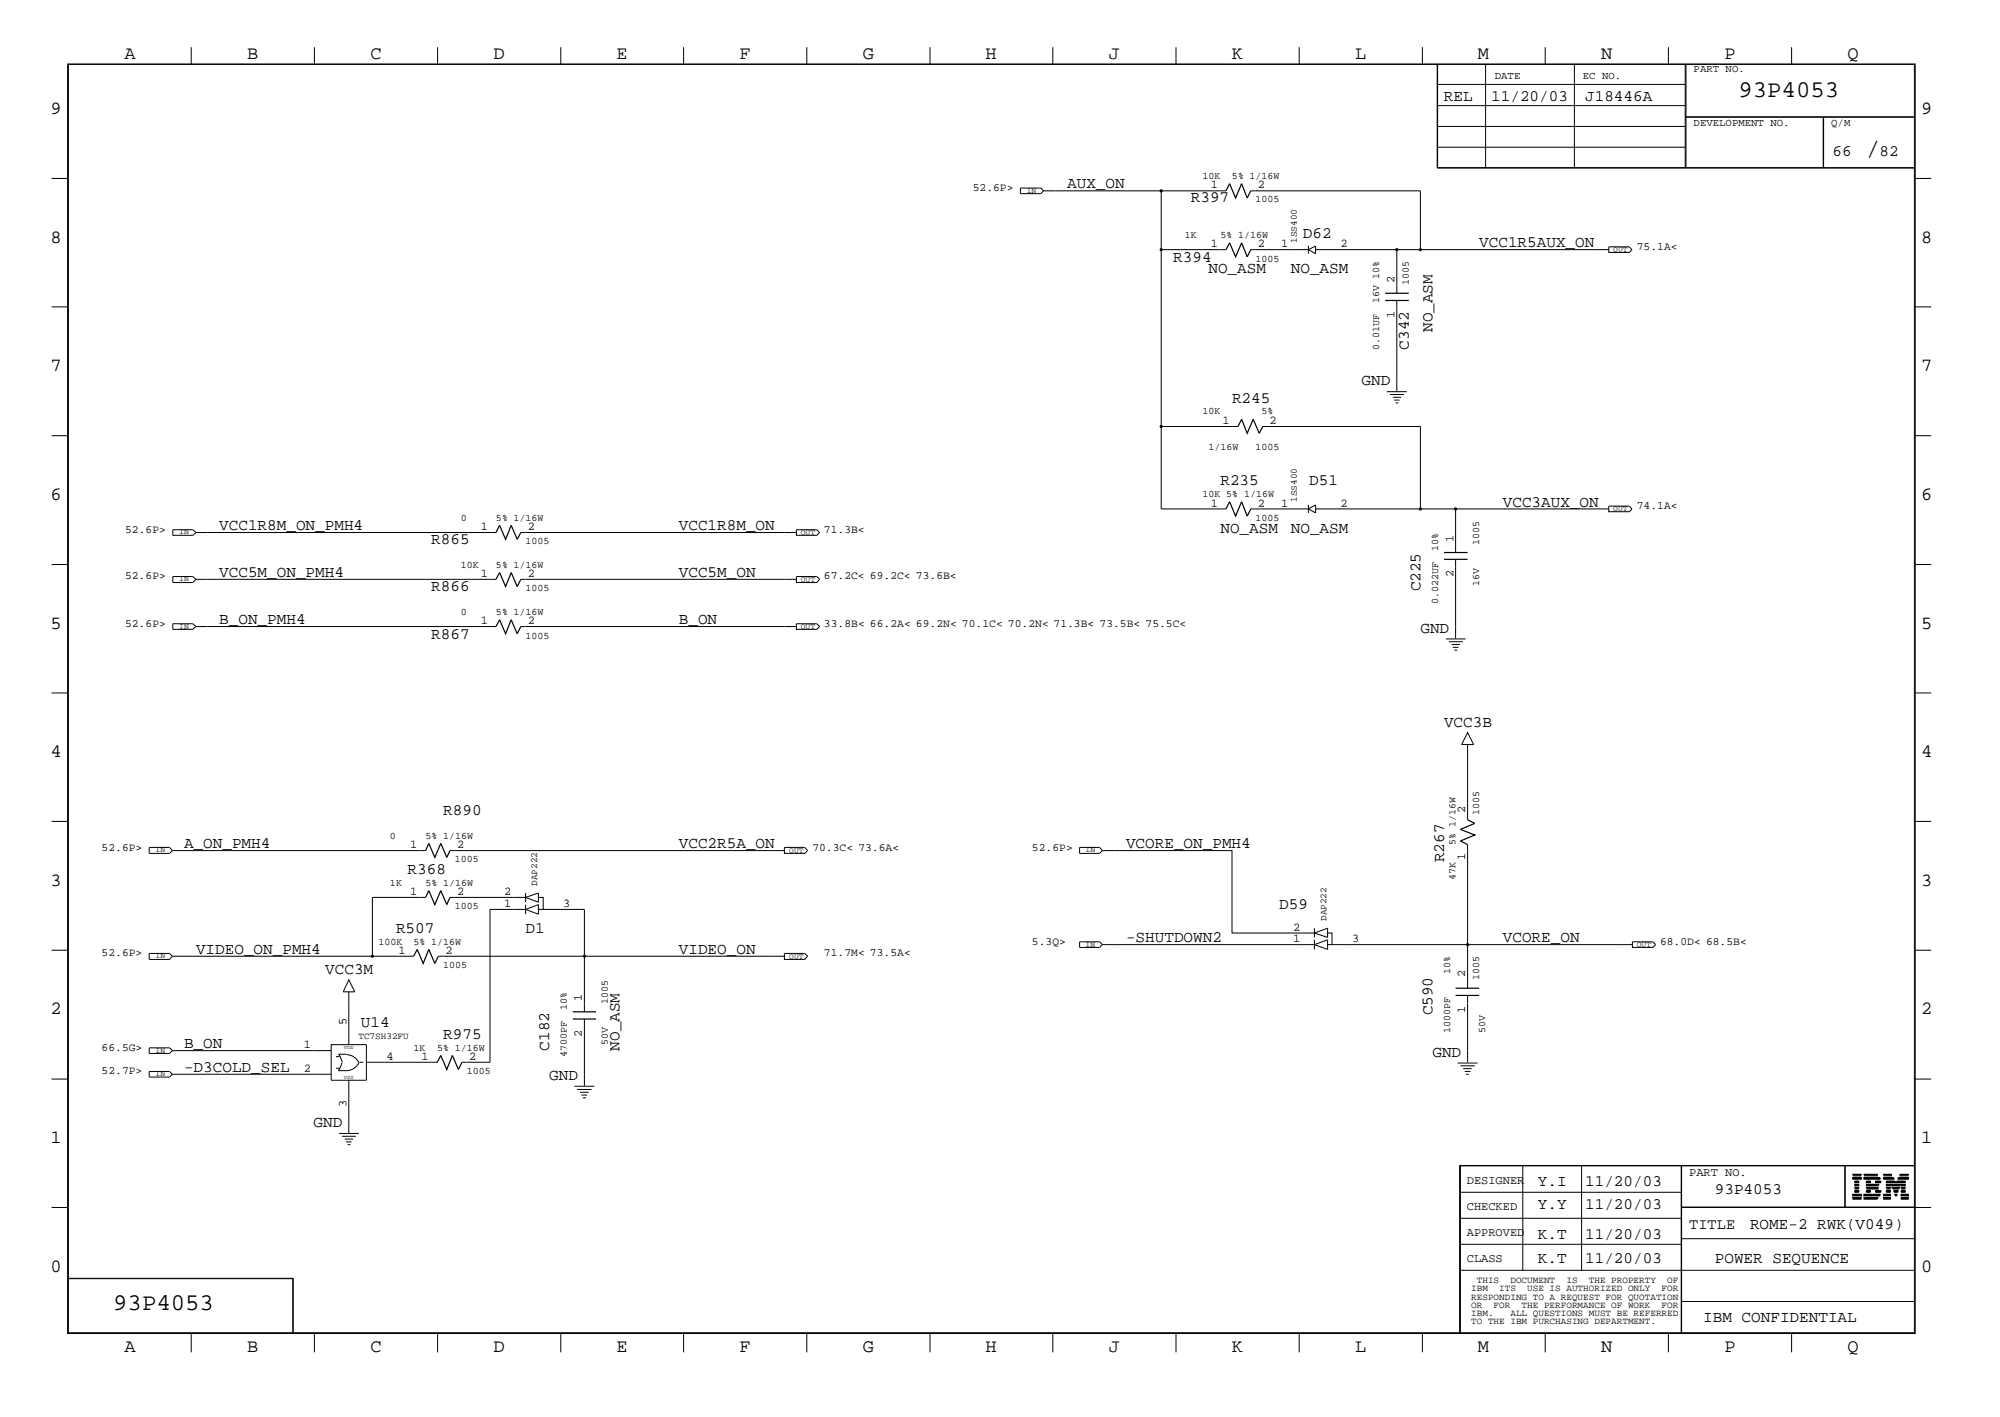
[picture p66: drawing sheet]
<svg xmlns="http://www.w3.org/2000/svg" width="423mm" height="300mm" viewBox="0 0 423 300" stroke-linecap="round" stroke-linejoin="round" font-family="sans-serif">
<defs><g id="words">
<text font-size="5.2" x="395" y="32.9">/</text>
<g font-size="5.1">
<text x="368" y="20.5">93P4053</text>
<text x="24" y="277.2">93P4053</text>
</g>
<g font-size="4">
<text x="26.3" y="12.5">A</text>
<text x="52.3" y="12.5">B</text>
<text x="78.4" y="12.5">C</text>
<text x="104.5" y="12.5">D</text>
<text x="130.5" y="12.5">E</text>
<text x="156.5" y="12.5">F</text>
<text x="182.6" y="12.5">G</text>
<text x="208.6" y="12.5">H</text>
<text x="234.7" y="12.5">J</text>
<text x="260.8" y="12.5">K</text>
<text x="286.9" y="12.5">L</text>
<text x="312.8" y="12.5">M</text>
<text x="338.9" y="12.5">N</text>
<text x="365" y="12.5">P</text>
<text x="391.1" y="12.5">Q</text>
<text x="10.7" y="24.1">9</text>
<text x="406.7" y="24.1">9</text>
<text x="10.7" y="51.4">8</text>
<text x="406.7" y="51.4">8</text>
<text x="10.7" y="78.6">7</text>
<text x="406.7" y="78.6">7</text>
<text x="10.7" y="105.8">6</text>
<text x="406.7" y="105.8">6</text>
<text x="10.7" y="133.1">5</text>
<text x="406.7" y="133.1">5</text>
<text x="10.7" y="160.2">4</text>
<text x="406.7" y="160.2">4</text>
<text x="10.7" y="187.5">3</text>
<text x="406.7" y="187.5">3</text>
<text x="10.7" y="214.6">2</text>
<text x="406.7" y="214.6">2</text>
<text x="10.7" y="241.9">1</text>
<text x="406.7" y="241.9">1</text>
<text x="10.7" y="269.2">0</text>
<text x="406.7" y="269.2">0</text>
<text x="26.3" y="286.2">A</text>
<text x="52.3" y="286.2">B</text>
<text x="78.4" y="286.2">C</text>
<text x="104.5" y="286.2">D</text>
<text x="130.5" y="286.2">E</text>
<text x="156.5" y="286.2">F</text>
<text x="182.6" y="286.2">G</text>
<text x="208.6" y="286.2">H</text>
<text x="234.7" y="286.2">J</text>
<text x="260.8" y="286.2">K</text>
<text x="286.9" y="286.2">L</text>
<text x="312.8" y="286.2">M</text>
<text x="338.9" y="286.2">N</text>
<text x="365" y="286.2">P</text>
<text x="391.1" y="286.2">Q</text>
</g>
<g font-size="3.4">
<text x="305.6" y="21.4">REL</text>
<text x="315.6" y="21.4">11/20/03</text>
<text x="335.5" y="21.4">J18446A</text>
<text x="387.9" y="32.9">66</text>
<text x="397.8" y="32.9">82</text>
<text x="225.9" y="39.9">AUX_ON</text>
<text x="252.1" y="42.8">R397</text>
<text x="275.8" y="50.4">D62</text>
<text x="313.1" y="52.3">VCC1R5AUX_ON</text>
<text x="248.3" y="55.4">R394</text>
<text x="255.8" y="57.8">NO_ASM</text>
<text x="273.2" y="57.8">NO_ASM</text>
<text x="303.2" y="70.3" transform="rotate(-90 303.2 70.3)">NO_ASM</text>
<text x="298.2" y="74" transform="rotate(-90 298.2 74)">C342</text>
<text x="288.2" y="81.5">GND</text>
<text x="260.8" y="85.3">R245</text>
<text x="258.3" y="102.7">R235</text>
<text x="277.1" y="102.7">D51</text>
<text x="318.1" y="107.2">VCC3AUX_ON</text>
<text x="46.4" y="112.2">VCC1R8M_ON_PMH4</text>
<text x="143.7" y="112.2">VCC1R8M_ON</text>
<text x="258.3" y="112.7">NO_ASM</text>
<text x="273.2" y="112.7">NO_ASM</text>
<text x="91.3" y="115.1">R865</text>
<text x="46.4" y="122.2">VCC5M_ON_PMH4</text>
<text x="91.3" y="125.1">R866</text>
<text x="143.7" y="122.2">VCC5M_ON</text>
<text x="300.7" y="125.1" transform="rotate(-90 300.7 125.1)">C225</text>
<text x="46.4" y="132.1">B_ON_PMH4</text>
<text x="91.3" y="135.1">R867</text>
<text x="143.7" y="132.1">B_ON</text>
<text x="300.7" y="133.9">GND</text>
<text x="305.6" y="153.8">VCC3B</text>
<text x="93.8" y="172.5">R890</text>
<text x="38.9" y="179.5">A_ON_PMH4</text>
<text x="143.7" y="179.5">VCC2R5A_ON</text>
<text x="238.3" y="179.5">VCORE_ON_PMH4</text>
<text x="86.3" y="184.9">R368</text>
<text x="305.6" y="182.5" transform="rotate(-90 305.6 182.5)">R267</text>
<text x="83.8" y="197.4">R507</text>
<text x="111.3" y="197.4">D1</text>
<text x="270.8" y="192.4">D59</text>
<text x="41.5" y="201.9">VIDEO_ON_PMH4</text>
<text x="143.7" y="201.9">VIDEO_ON</text>
<text x="238.3" y="199.4">-SHUTDOWN2</text>
<text x="318.1" y="199.4">VCORE_ON</text>
<text x="68.8" y="206.2">VCC3M</text>
<text x="303.2" y="214.9" transform="rotate(-90 303.2 214.9)">C590</text>
<text x="38.9" y="221.8">B_ON</text>
<text x="76.4" y="217.3">U14</text>
<text x="93.8" y="219.9">R975</text>
<text x="38.9" y="226.8">-D3COLD_SEL</text>
<text x="116.2" y="222.3" transform="rotate(-90 116.2 222.3)">C182</text>
<text x="131.1" y="222.3" transform="rotate(-90 131.1 222.3)">NO_ASM</text>
<text x="303.2" y="223.6">GND</text>
<text x="116.2" y="228.6">GND</text>
<text x="66.4" y="238.5">GND</text>
<text x="325.5" y="251">Y.I</text>
<text x="335.5" y="251">11/20/03</text>
<text x="325.5" y="255.9">Y.Y</text>
<text x="335.5" y="255.9">11/20/03</text>
<text x="363" y="252.7">93P4053</text>
<text x="325.5" y="262.2">K.T</text>
<text x="335.5" y="262.2">11/20/03</text>
<text x="370.4" y="260.2">ROME-2 RWK(V049)</text>
<text x="325.5" y="267.2">K.T</text>
<text x="335.5" y="267.2">11/20/03</text>
<text x="363" y="267.2">POWER SEQUENCE</text>
<text x="360.5" y="279.7">IBM CONFIDENTIAL</text>
</g>
<text font-size="3.2" x="357.5" y="260">TITLE</text>
<g font-size="2.5">
<text x="256.3" y="39.9">1</text>
<text x="266.3" y="39.9">2</text>
<text x="256.3" y="52.3">1</text>
<text x="266.3" y="52.3">2</text>
<text x="271.2" y="52.3">1</text>
<text x="283.7" y="52.3">2</text>
<text x="295.1" y="59.9" transform="rotate(-90 295.1 59.9)">2</text>
<text x="295.1" y="67.3" transform="rotate(-90 295.1 67.3)">1</text>
<text x="258.7" y="89.7">1</text>
<text x="268.7" y="89.7">2</text>
<text x="256.3" y="107.2">1</text>
<text x="266.3" y="107.2">2</text>
<text x="271.2" y="107.2">1</text>
<text x="283.7" y="107.2">2</text>
<text x="101.8" y="112.2">1</text>
<text x="111.8" y="112.2">2</text>
<text x="307.7" y="114.6" transform="rotate(-90 307.7 114.6)">1</text>
<text x="101.8" y="122.2">1</text>
<text x="111.8" y="122.2">2</text>
<text x="307.7" y="122.2" transform="rotate(-90 307.7 122.2)">2</text>
<text x="101.8" y="132.1">1</text>
<text x="111.8" y="132.1">2</text>
<text x="310.1" y="172" transform="rotate(-90 310.1 172)">2</text>
<text x="86.8" y="179.5">1</text>
<text x="96.8" y="179.5">2</text>
<text x="310.1" y="181.9" transform="rotate(-90 310.1 181.9)">1</text>
<text x="86.8" y="189.4">1</text>
<text x="96.8" y="189.4">2</text>
<text x="106.7" y="189.4">2</text>
<text x="106.7" y="191.9">1</text>
<text x="119.2" y="191.9">3</text>
<text x="273.7" y="196.9">2</text>
<text x="84.3" y="201.9">1</text>
<text x="94.3" y="201.9">2</text>
<text x="273.7" y="199.4">1</text>
<text x="286.2" y="199.4">3</text>
<text x="310.1" y="206.8" transform="rotate(-90 310.1 206.8)">2</text>
<text x="123.2" y="211.8" transform="rotate(-90 123.2 211.8)">1</text>
<text x="310.1" y="214.4" transform="rotate(-90 310.1 214.4)">1</text>
<text x="64.3" y="221.8">1</text>
<text x="73.3" y="216.8" transform="rotate(-90 73.3 216.8)">5</text>
<text x="123.2" y="219.4" transform="rotate(-90 123.2 219.4)">2</text>
<text x="64.3" y="226.8">2</text>
<text x="81.8" y="224.4">4</text>
<text x="89.2" y="224.4">1</text>
<text x="99.3" y="224.4">2</text>
<text x="73.3" y="234.4" transform="rotate(-90 73.3 234.4)">3</text>
<text x="310.5" y="250.6">DESIGNER</text>
<text x="357.5" y="248.8">PART NO.</text>
<text x="310.5" y="256.1">CHECKED</text>
<text x="310.5" y="261.5">APPROVED</text>
<text x="310.5" y="267">CLASS</text>
</g>
<g font-size="2.4">
<text x="205.9" y="40.4">52.6P&gt;</text>
<text x="346.5" y="52.8">75.1A&lt;</text>
<text x="346.5" y="107.7">74.1A&lt;</text>
<text x="26.5" y="112.7">52.6P&gt;</text>
<text x="174.4" y="112.7">71.3B&lt;</text>
<text x="26.5" y="122.6">52.6P&gt;</text>
<text x="174.4" y="122.6">67.2C&lt; 69.2C&lt; 73.6B&lt;</text>
<text x="26.5" y="132.6">52.6P&gt;</text>
<text x="174.4" y="132.6">33.8B&lt; 66.2A&lt; 69.2N&lt; 70.1C&lt; 70.2N&lt; 71.3B&lt; 73.5B&lt; 75.5C&lt;</text>
<text x="21.5" y="180">52.6P&gt;</text>
<text x="172" y="180">70.3C&lt; 73.6A&lt;</text>
<text x="218.4" y="180">52.6P&gt;</text>
<text x="21.5" y="202.4">52.6P&gt;</text>
<text x="174.4" y="202.4">71.7M&lt; 73.5A&lt;</text>
<text x="218.4" y="199.9">5.3Q&gt;</text>
<text x="351.4" y="199.9">68.0D&lt; 68.5B&lt;</text>
<text x="21.5" y="222.3">66.5G&gt;</text>
<text x="21.5" y="227.3">52.7P&gt;</text>
</g>
<g font-size="2.3">
<text x="316.4" y="16.7">DATE</text>
<text x="335" y="16.7">EC NO.</text>
<text x="358.5" y="15.2">PART NO.</text>
<text x="358.5" y="26.6">DEVELOPMENT NO.</text>
<text x="387.6" y="26.6">Q/M</text>
</g>
<g font-size="2.1">
<text x="254.5" y="37.9">10K</text>
<text x="260.8" y="37.9">5% 1/16W</text>
<text x="265.8" y="42.8">1005</text>
<text x="250.8" y="50.4">1K</text>
<text x="258.3" y="50.4">5% 1/16W</text>
<text x="265.8" y="55.4">1005</text>
<text x="291.9" y="64.1" transform="rotate(-90 291.9 64.1)">16V 10%</text>
<text x="298.2" y="60.4" transform="rotate(-90 298.2 60.4)">1005</text>
<text x="291.9" y="74" transform="rotate(-90 291.9 74)">0.01UF</text>
<text x="254.5" y="87.7">10K</text>
<text x="267" y="87.7">5%</text>
<text x="255.8" y="95.2">1/16W</text>
<text x="265.8" y="95.2">1005</text>
<text x="254.5" y="105.2">10K 5% 1/16W</text>
<text x="97.5" y="110.2">0</text>
<text x="105" y="110.2">5% 1/16W</text>
<text x="265.8" y="110.2">1005</text>
<text x="111.3" y="115.1">1005</text>
<text x="304.4" y="116.5" transform="rotate(-90 304.4 116.5)">10%</text>
<text x="313.1" y="115.2" transform="rotate(-90 313.1 115.2)">1005</text>
<text x="97.5" y="120.1">10K</text>
<text x="105" y="120.1">5% 1/16W</text>
<text x="111.3" y="125.1">1005</text>
<text x="313.1" y="124" transform="rotate(-90 313.1 124)">16V</text>
<text x="97.5" y="130.1">0</text>
<text x="105" y="130.1">5% 1/16W</text>
<text x="304.4" y="127.8" transform="rotate(-90 304.4 127.8)">0.022UF</text>
<text x="111.3" y="135.1">1005</text>
<text x="313.1" y="172.5" transform="rotate(-90 313.1 172.5)">1005</text>
<text x="82.5" y="177.5">0</text>
<text x="90.1" y="177.5">5% 1/16W</text>
<text x="308.1" y="178.7" transform="rotate(-90 308.1 178.7)">5% 1/16W</text>
<text x="96.3" y="182.5">1005</text>
<text x="82.5" y="187.5">1K</text>
<text x="90.1" y="187.5">5% 1/16W</text>
<text x="308.1" y="186.2" transform="rotate(-90 308.1 186.2)">47K</text>
<text x="96.3" y="192.4">1005</text>
<text x="80.1" y="199.9">100K</text>
<text x="87.5" y="199.9">5% 1/16W</text>
<text x="93.8" y="204.9">1005</text>
<text x="306.9" y="206.2" transform="rotate(-90 306.9 206.2)">10%</text>
<text x="313.1" y="207.3" transform="rotate(-90 313.1 207.3)">1005</text>
<text x="120" y="213.7" transform="rotate(-90 120 213.7)">10%</text>
<text x="128.7" y="212.4" transform="rotate(-90 128.7 212.4)">1005</text>
<text x="128.7" y="221.1" transform="rotate(-90 128.7 221.1)">50V</text>
<text x="306.9" y="218.6" transform="rotate(-90 306.9 218.6)">1000PF</text>
<text x="314.4" y="218.6" transform="rotate(-90 314.4 218.6)">50V</text>
<text x="87.5" y="222.3">1K</text>
<text x="92.5" y="222.3">5% 1/16W</text>
<text x="98.8" y="227.3">1005</text>
<text x="120" y="223.7" transform="rotate(-90 120 223.7)">4700PF</text>
</g>
<g font-size="2">
<text x="274.5" y="51.4" transform="rotate(-90 274.5 51.4)">1SS400</text>
<text x="274.5" y="106.2" transform="rotate(-90 274.5 106.2)">1SS400</text>
<text x="113.7" y="187.5" transform="rotate(-90 113.7 187.5)">DAP222</text>
<text x="280.8" y="194.9" transform="rotate(-90 280.8 194.9)">DAP222</text>
<text x="75.9" y="219.9">TC7SH32FU</text>
<text x="311.4" y="273.2">IBM</text>
<text x="311.4" y="275">RESPONDING TO A REQUEST FOR QUOTATION</text>
<text x="312.6" y="271.4">THIS</text>
<text x="317.3" y="273.2">ITS</text>
<text x="319.7" y="271.4">DOCUMENT</text>
<text x="323.3" y="273.2">USE IS AUTHORIZED ONLY</text>
<text x="331.6" y="271.4">IS</text>
<text x="336.3" y="271.4">THE PROPERTY</text>
<text x="351.7" y="273.2">FOR</text>
<text x="352.9" y="271.4">OF</text>
<text x="311.4" y="276.7">OR</text>
<text x="311.4" y="278.6">IBM.</text>
<text x="311.4" y="280.2">TO THE IBM PURCHASING DEPARTMENT.</text>
<text x="316.1" y="276.7">FOR</text>
<text x="319.7" y="278.6">ALL QUESTIONS MUST BE REFERRED</text>
<text x="322.1" y="276.7">THE PERFORMANCE OF WORK</text>
<text x="351.7" y="276.7">FOR</text>
</g>
<g font-size="1.7">
<text x="217.3" y="40.8">IN</text>
<text x="341.5" y="53.3">OUT</text>
<text x="37.9" y="113">IN</text>
<text x="169.5" y="113.1">OUT</text>
<text x="341.5" y="108.1">OUT</text>
<text x="37.9" y="123">IN</text>
<text x="169.5" y="123.1">OUT</text>
<text x="37.9" y="133">IN</text>
<text x="169.5" y="133.1">OUT</text>
<text x="32.9" y="180.3">IN</text>
<text x="167" y="180.4">OUT</text>
<text x="229.8" y="180.3">IN</text>
<text x="32.9" y="202.8">IN</text>
<text x="167" y="202.9">OUT</text>
<text x="229.8" y="200.3">IN</text>
<text x="346.5" y="200.3">OUT</text>
<text x="32.9" y="222.8">IN</text>
<text x="32.9" y="227.8">IN</text>
</g>
<g font-size="1.1">
<text x="72.8" y="222.1">VDD</text>
<text x="72.8" y="228.3">VSS</text>
</g>
</g></defs>
<g fill="none" stroke="#000" stroke-width=".21">
<path d="M14.3 13.5h391.1v268.7h-391.1zM14.5 13.6h390.7v268.4h-390.7zM40.5 10v3.5M66.5 10v3.5M92.6 10v3.5M118.7 10v3.5M144.7 10v3.5M170.8 10v3.5M196.9 10v3.5M222.8 10v3.5M248.9 10v3.5M275 10v3.5"/>
<path d="M301.1 10v3.5M304.2 13.5v22.1h101.2M304.2 17.9h52.5M304.3 13.5v22.1M314.5 13.5v22.1M327.1 10v3.5M333.2 13.5v22.1M353.1 10v3.5M356.7 13.5v22.1M356.9 13.5v22.1M379.2 10v3.5M10.9 37.8h3.4"/>
<path d="M216 39.8h4.3l.6 .6-.6 .6h-4.3zM304.2 35.5h101.2M304.2 26.8h52.5M304.2 22.4h52.5M304.3 31.2h52.4M356.7 24.8h48.7M356.7 24.7h48.7M385.9 24.8v10.8M386 24.8v10.8M405.4 37.8h3.4M220.9 40.4h38.6M245.8 40.4v67.3h13.7"/>
<path d="M245.8 52.8h13.7M264.8 52.8h12.1l1.6 .9v-1.6l-1.6 .7M264.8 40.4h35.9v12.4M276.9 52v1.7M278.5 52.8h62M295.7 52.8v9.3M340.5 52.2h4.3l.6 .6-.6 .6h-4.3zM10.9 64.9h3.4M295.7 63.6v19.1M405.4 64.9h3.4M10.9 92.2h3.4M245.8 90.3h16.2"/>
<path d="M267.3 90.3h33.4v17.4M293.5 82.9h4.3M294.2 83.5h3M294.8 84.1h1.8M295.1 84.7h1.1M295.4 85.3h.6M405.4 92.2h3.4M10.9 119.5h3.4M36.6 112.1h4.2l.7 .6-.7 .6h-4.2zM41.5 112.7h63.5M110.2 112.7h58.4M168.6 112.1h4.3l.6 .6-.6 .6h-4.3z"/>
<path d="M264.8 107.7h12.1l1.6 .8v-1.7l-1.6 .9M276.9 106.8v1.7M278.5 107.7h22.2M300.7 107.7h7.4v9.2M308.1 118.4v16.7M308.1 107.7h32.4M340.5 107.1h4.3l.6 .6-.6 .6h-4.3zM405.4 119.5h3.4M36.6 132h4.2l.7 .6-.7 .6h-4.2zM36.6 122h4.2l.7 .6-.7 .7h-4.2zM41.5 132.6h63.5M41.5 122.6h63.5"/>
<path d="M110.2 132.6h58.4M110.2 122.6h58.4M168.6 122h4.3l.6 .6-.6 .7h-4.3zM168.6 132h4.3l.6 .6-.6 .6h-4.3zM306.1 135.2h4.1M306.7 135.8h2.9M307.3 136.4h1.7M307.5 137h1.2M307.8 137.6h.6M10.9 146.6h3.4M310.6 155l1.3 2.6h-2.5zM310.6 157.6v15.9"/>
<path d="M405.4 146.6h3.4M10.9 173.8h3.4M31.6 179.3h4.3l.6 .7-.6 .6h-4.3zM166 179.3h4.3l.6 .7-.6 .6h-4.3zM228.5 179.3h4.2l.6 .7-.6 .6h-4.2zM310.6 178.7v21.2h34.9M405.4 173.8h3.4M36.5 180h53.6M90.1 189.9h-11.3v12.5M95.3 189.9h16M95.3 180h70.7M111.3 189v1.9"/>
<path d="M111.3 191.4v2.1M111.3 192.4h-7.6v32.4h-5.9M111.3 189.9l2.7-.9v1.9zM111.3 192.4l2.7-1v2.1zM114 189.9h1v2.5M114 192.4h9.7v21.7M228.5 199.3h4.2l.6 .6-.6 .6h-4.2zM233.3 180h27.5v17.4h17.4M233.3 199.9h44.9M278.2 196.4v2M278.2 198.9v2M278.2 197.4l2.8-1v2z"/>
<path d="M278.2 199.9l2.8-1v2zM281 197.4h.9v2.5M281 199.9h29.6v9.2M345.5 199.3h4.3l.6 .6-.6 .6h-4.3zM10.9 201.1h3.4M31.6 201.8h4.3l.6 .6-.6 .6h-4.3zM36.5 202.4h51M73.8 207.3l1.3 2.6h-2.5zM73.8 209.9v11.2M92.8 202.4h73.2M123.7 215.6v14.2M166 201.8h4.3l.6 .6-.6 .6h-4.3z"/>
<path d="M310.6 210.7v14.1M405.4 201.1h3.4M10.9 228.3h3.4M31.6 226.7h4.3l.6 .6-.6 .6h-4.3zM31.6 221.7h4.3l.6 .6-.6 .6h-4.3zM36.5 227.3h33.6M36.5 222.3h33.6M70.1 221.1h7.5v7.5h-7.5zM71.1 223.6h.8M71.1 226.1h.8M71.6 223.1h1.7M71.6 226.6h1.7"/>
<path d="M71.7 223.1l.7 1.8M71.8 239.9h4.1M72.4 224.9l-.8 1.7M73.3 223.2a2.88 2.88 0 0 1 2.7 1.7M73.8 228.6v11.2M76 224.9a2.96 2.96 0 0 1-2.7 1.7M76.1 224.8h.8M77.6 224.8h14.9M121.6 229.9h4.2M122.2 230.5h3M122.8 231.1h1.8M123.1 231.7h1.2"/>
<path d="M123.4 232.3h.6M308.5 225h4.3M309.1 225.6h3.1M309.7 226.1h1.8M310 226.7h1.2M310.3 227.3h.6M405.4 228.3h3.4M10.9 255.5h3.4M72.4 240.5h3M73 241h1.8M73.2 241.6h1.2M73.6 242.2h.6"/>
<path d="M308.9 246.7h96.5M308.9 257.8h47M308.9 252.3h47M309.1 246.6v35.4M322.3 246.6v22.2M334.8 246.6v22.2M355.9 246.6v35.4M355.9 255.4h49.5M355.9 255.5h52.9M390.5 246.6v8.9M390.6 246.6v8.9M392.2 253.7h1.8z"/>
<path d="M392.2 253.6h1.8zM392.2 253.4l1.8 .1zM392.2 253l1.8 .1zM392.2 252.8l1.8 .1zM392.2 252.7l1.8 .1zM392.2 249.4l1.8 .1zM392.2 249.3l1.8 .1zM392.2 249.2l1.8 .1zM392.2 248.8h1.8zM392.2 248.7h1.8zM392.2 248.5l1.8 .1zM392.6 252.3h.8z"/>
<path d="M392.6 252.1l.8 .1zM392.6 252l.8 .1zM392.6 251.6h.8zM392.6 251.5h.8zM392.6 251.3l.8 .1zM392.6 250.9l.8 .1zM392.6 250.8h.8zM392.6 250.6l.8 .1zM392.6 250.2l.8 .1zM392.6 250l.8 .1zM392.6 249.9h.8zM394.5 253.7h2.8z"/>
<path d="M394.5 253.6h2.9zM394.5 253.4l3 .1zM394.5 248.8h3zM394.5 248.7h2.9zM394.5 248.5l2.8 .1zM394.5 253l3.3 .1zM394.5 252.8l3.4 .1zM394.5 252.7l3.4 .1zM394.5 249.4l3.4 .1zM394.5 249.3l3.4 .1zM394.5 249.2l3.3 .1zM395.1 251.6h2.6z"/>
<path d="M395.1 251.5h2.5zM395.1 251.3l2.4 .1zM395.1 250.9l2.4 .1zM395.1 250.8h2.5zM395.1 250.6l2.6 .1zM395.1 252.3h.8zM395.1 252.1l.8 .1zM395.1 252l.8 .1zM395.1 250.2l.8 .1zM395.1 250l.8 .1zM395.1 249.9h.8zM397 252.3h1.1z"/>
<path d="M397 252.1l1.1 .1zM397 252l1.1 .1zM397 250.2l1.1 .1zM397 250l1.1 .1zM397 249.9h1.1zM398.7 253.7h1.4zM398.7 253.6h1.4zM398.7 253.4l1.4 .1zM398.7 253l1.4 .1zM398.7 252.8l1.4 .1zM398.7 252.7l1.4 .1zM398.7 249.4l2.2 .1z"/>
<path d="M398.7 249.3l2.1 .1zM398.7 249.2l2 .1zM398.7 248.8h1.8zM398.7 248.7h1.8zM398.7 248.5l1.7 .1zM399.3 252.3h.8zM399.3 252.1l.8 .1zM399.3 252l.8 .1zM399.3 251.6h.8zM399.3 251.5h.8zM399.3 251.3l.8 .1zM399.3 250.9l.8 .1z"/>
<path d="M399.3 250.8h.8zM399.3 250.6l.8 .1zM399.3 250.2l1.9 .1zM399.3 250l1.9 .1zM399.3 249.9h1.8zM400.3 250.6l2 .1zM400.4 250.9l1.8 .1zM400.4 250.8h1.8zM400.5 251.3l1.6 .1zM400.6 251.5h1.5zM400.6 251.6h1.4zM400.9 252.1l.8 .1z"/>
<path d="M400.9 252l.8 .1zM401 252.3h.7zM401.1 252.7l.4 .1zM401.2 252.8l.3 .1zM401.2 253l.2 .1zM401.4 250.2l1.9 .1zM401.5 250l1.8 .1zM401.5 249.9h1.8zM401.7 249.4l2.2 .1zM401.8 249.3l2.1 .1zM401.8 249.2l2.1 .1zM402.1 248.8h1.8z"/>
<path d="M402.1 248.7h1.8zM402.2 248.5l1.7 .1zM402.4 253.7h1.5zM402.4 253.6h1.5zM402.4 253.4l1.5 .1zM402.4 253l1.5 .1zM402.4 252.8l1.5 .1zM402.4 252.7l1.5 .1zM402.4 252.3h.9zM402.4 252.1l.9 .1zM402.4 252l.9 .1zM402.4 251.6h.9z"/>
<path d="M402.4 251.5h.9zM402.4 251.3l.9 .1zM402.4 250.9l.9 .1zM402.4 250.8h.9zM402.4 250.6l.9 .1zM405.4 246.6h-96.5v35.4M14.3 270.5h47.8v11.5M14.3 270.6h47.8M62 270.5v11.5M308.9 268.8h96.5M308.9 263.3h47M355.9 275.4h49.5"/>
<path d="M355.9 262.1h49.5M40.5 282v4.2M66.5 282v4.2M92.6 282v4.2M118.7 282v4.2M144.7 282v4.2M170.8 282v4.2M196.9 282v4.2M222.8 282v4.2M248.9 282v4.2M275 282v4.2M301.1 282v4.2"/>
<path d="M327.1 282v4.2M353.1 282v4.2M379.2 282v4.2"/>
</g>
<g fill="none" stroke="#000" stroke-width=".25">
<path d="M259.5 40.4l.8-1.5 1.2 3 1.3-3 1.2 3 .8-1.5M259.5 52.8l.8-1.4 1.2 3 1.3-3 1.2 3 .8-1.6M293.2 63.6h5M293.2 62.1h5M262 90.3l.8-1.6 1.2 3 1.3-3 1.2 3 .8-1.4M105 112.7l.7-1.5 1.3 2.9 1.2-2.9 1.3 2.9 .7-1.4M259.5 107.7l.8-1.5 1.2 3 1.3-3 1.2 3 .8-1.5M305.6 116.9h5M305.6 118.4h5M105 132.6l.7-1.5 1.3 3 1.2-3 1.3 3 .7-1.5M105 122.6l.7-1.4 1.3 2.9 1.2-2.9 1.3 2.9 .7-1.5M310.6 173.5l1.6 .7-3.1 1.3 3.1 1.2-3.1 1.3 1.5 .7"/>
<path d="M90.1 189.9l.7-1.4 1.2 2.9 1.3-2.9 1.3 2.9 .7-1.5M90.1 180l.7-1.5 1.2 2.9 1.3-2.9 1.3 2.9 .7-1.4M87.5 202.4l.8-1.5 1.3 3 1.2-3 1.2 3 .8-1.5M121.2 214.1h5M121.2 215.6h5M308.1 210.7h5M308.1 209.1h5M92.5 224.8l.8-1.4 1.3 2.9 1.2-2.9 1.2 2.9 .8-1.5"/>
</g>
<g fill="#000">
<circle cx="245.8" cy="52.8" r=".34"/>
<circle cx="245.8" cy="40.4" r=".34"/>
<circle cx="295.7" cy="52.8" r=".34"/>
<circle cx="300.7" cy="52.8" r=".34"/>
<circle cx="245.8" cy="90.3" r=".34"/>
<circle cx="300.7" cy="107.7" r=".34"/>
<circle cx="308.1" cy="107.7" r=".34"/>
<circle cx="310.6" cy="199.9" r=".34"/>
<circle cx="78.8" cy="202.4" r=".34"/>
<circle cx="123.7" cy="202.4" r=".34"/>
</g>
<use href="#words"/>
</svg>
